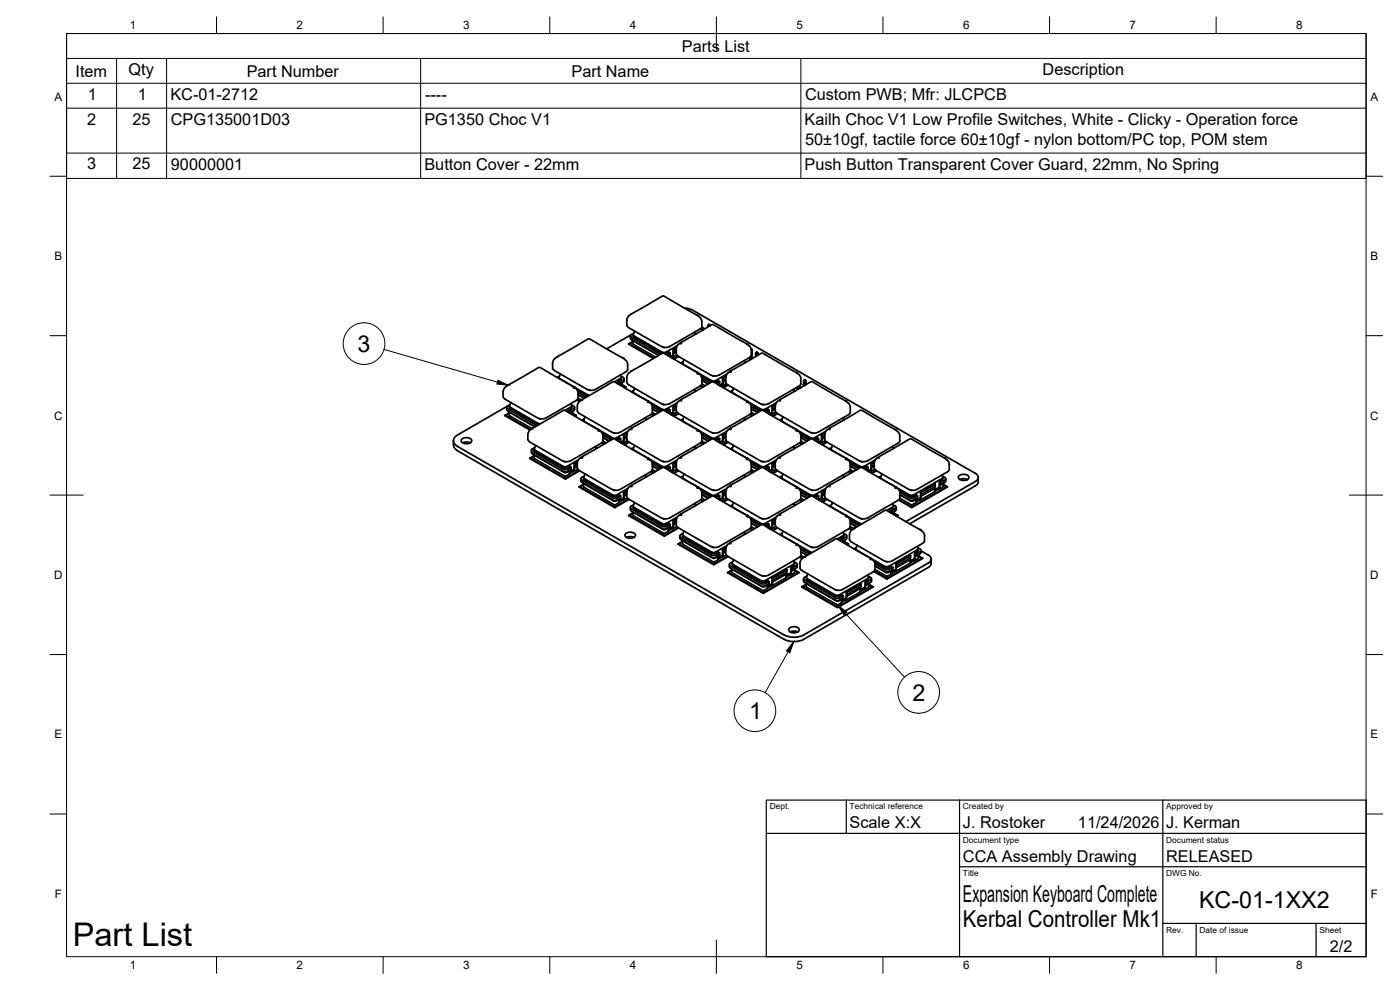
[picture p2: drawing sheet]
<svg xmlns="http://www.w3.org/2000/svg" width="420mm" height="297mm" viewBox="0 0 420 297" stroke-linecap="round" stroke-linejoin="round" font-family="sans-serif">
<defs><g id="words">
<text font-size="9.8" x="21.8" y="283.7">Part List</text>
<g font-size="7">
<text x="107.3" y="105.6">3</text>
<text x="224.9" y="215.8">1</text>
<text x="273.8" y="210.3">2</text>
<text x="289" y="270.6">Expansion Keyboard Complete</text>
<text x="359.9" y="272.3">KC-01-1XX2</text>
<text x="289" y="278.1">Kerbal Controller Mk1</text>
</g>
<g font-size="4.9">
<text x="204.6" y="15.5">Parts List</text>
<text x="22.7" y="23">Item</text>
<text x="38.6" y="22.5">Qty</text>
<text x="74" y="23">Part Number</text>
<text x="171.5" y="23">Part Name</text>
<text x="312.9" y="22.5">Description</text>
<text x="26.3" y="29.9">1</text>
<text x="41.3" y="29.9">1</text>
<text x="51.1" y="30">KC-01-2712</text>
<text x="127.6" y="30">----</text>
<text x="241.6" y="30">Custom PWB; Mfr: JLCPCB</text>
<text x="26.2" y="37.4">2</text>
<text x="39.8" y="37.4">25</text>
<text x="51.2" y="37.5">CPG135001D03</text>
<text x="127.4" y="37.5">PG1350 Choc V1</text>
<text x="241.5" y="37.5">Kailh Choc V1 Low Profile Switches, White - Clicky - Operation force</text>
<text x="241.6" y="43.4">50±10gf, tactile force 60±10gf - nylon bottom/PC top, POM stem</text>
<text x="26.1" y="50.8">3</text>
<text x="39.8" y="50.8">25</text>
<text x="51.3" y="51">90000001</text>
<text x="127.4" y="51">Button Cover - 22mm</text>
<text x="241.5" y="51">Push Button Transparent Cover Guard, 22mm, No Spring</text>
<text x="255" y="248.5">Scale X:X</text>
<text x="289" y="248.5">J. Rostoker</text>
<text x="323.5" y="248.5">11/24/2026</text>
<text x="350" y="248.5">J. Kerman</text>
<text x="289" y="258.6">CCA Assembly Drawing</text>
<text x="350" y="258.6">RELEASED</text>
<text x="399.1" y="285.7">2/2</text>
</g>
<g font-size="3.5">
<text x="39" y="8.8">1</text>
<text x="89" y="8.8">2</text>
<text x="139" y="8.8">3</text>
<text x="189" y="8.8">4</text>
<text x="239" y="8.8">5</text>
<text x="289" y="8.8">6</text>
<text x="339" y="8.8">7</text>
<text x="389" y="8.8">8</text>
<text x="16.3" y="30.2">A</text>
<text x="411.3" y="30.2">A</text>
<text x="16.3" y="78">B</text>
<text x="411.3" y="78">B</text>
<text x="16.2" y="125.9">C</text>
<text x="411.2" y="125.9">C</text>
<text x="16.2" y="173.7">D</text>
<text x="411.2" y="173.7">D</text>
<text x="16.3" y="221.6">E</text>
<text x="411.3" y="221.6">E</text>
<text x="16.4" y="269.4">F</text>
<text x="411.4" y="269.4">F</text>
<text x="39" y="290.8">1</text>
<text x="89" y="290.8">2</text>
<text x="139" y="290.8">3</text>
<text x="189" y="290.8">4</text>
<text x="239" y="290.8">5</text>
<text x="289" y="290.8">6</text>
<text x="339" y="290.8">7</text>
<text x="389" y="290.8">8</text>
</g>
<g font-size="2.5">
<text x="231" y="242.9">Dept.</text>
<text x="255" y="242.9">Technical reference</text>
<text x="289" y="242.9">Created by</text>
<text x="350" y="242.9">Approved by</text>
<text x="289" y="252.8">Document type</text>
<text x="350" y="252.8">Document status</text>
<text x="289" y="262.9">Title</text>
<text x="350" y="262.9">DWG No.</text>
<text x="350" y="279.9">Rev.</text>
<text x="360" y="279.9">Date of issue</text>
<text x="396" y="279.9">Sheet</text>
</g>
</g></defs>
<!-- layer: Visible -->
<g fill="none" stroke="#000" stroke-width=".51">
<path d="M188.8 94.7l-.3 .3a3.1 3.1 0 0 0-.4 2.6l.5 .7 9.9 5.7M189.4 94.2h.1M189.4 94.2l-.6 .5M189.4 94.2l9.7-5.4 9.6 5.5a3.3 3.3 0 0 1 1.9 2.2M189.5 94.2h.1M190.2 100l-.9 .6 .2 .6 8.8 5.1M190.5 99.3l-.4 1 .1 .5 8.8 4.9 .9-.1 3.4-1.9M205.4 92.4l2.6 .7 84.7 48.9a1.27 1.27 0 0 1 .9 1.2 1.27 1.27 0 0 1-.9 1.2M208.4 99.7l.3 .5M208.6 100l.3 .2M209.2 94.6h.1M210.6 96.5v1.5l-.2 .5-9.4 5.5"/>
<path d="M211 98.4h.1M210.9 98.4l-.3 .2M211 98.5v.4l-.4-.3v.6M211.1 98.4l.2 .2M211.3 98.8l-.3 .2M212.8 97.3h.1M212.7 97.4l-.3 .2M212.8 97.4v.4l-.4-.2v.5M212.9 97.4l.2 .2M213.1 97.7l-.3 .2M151 117.5v1.5M151 119l.5 .7"/>
<path d="M151.5 119.7l9.9 5.7M151.7 116.2l-.5 .6-.2 .7M152.3 115.7h.1M152.3 115.7l-.6 .5M152.3 115.7l9.6-5.5 10.9 6.4M152.4 115.6h.1M166.2 107.9l1-.9 9.4-5.3 .5 .1 9.3 5.4a3.3 3.3 0 0 1 2 2.2l-.1 1.7-.4 .5-9.2 5.2-1 .3-1.5-.3-10.1-5.9a2.67 2.67 0 0 1-.2-2.3zM167.2 113.2h.1M167.3 107h.1M167.7 113.3v.3M167.8 113.2l.2 .4 8.5 4.9M167.9 112.8l-.7 .4"/>
<path d="M168.2 112.2l-.4 1M172.1 116h.1M172.8 116.6l.3 .2a3.1 3.1 0 0 1 .4 2.6l1 .6M173.3 117.1l3.1 1.8M173.3 119.9l.8 .5M173.5 117.7l2.5 1.5M173.5 119.4l-.5 .7-9.2 5.3M173.5 118.3l1.9 1.2M173.5 118.4l1.9 1.1M174.7 119.9h.1M176.5 118.5l.4 .1M176.8 117.1h.4"/>
<path d="M185.4 114.4v.7M185.5 115.2l.4 .1M185.9 115.4l.8-.5-.2 .9M185.9 114.7v.6l1.1-.6M186.2 112.5l.2 .9-2 1.2M186.2 113.9l-.8 .5 .5 .3 1.1-.6M186.3 112.9l.7 .3M186.5 113.2l-.3 .7M186.6 115.5l.9 .6-.2 .1M186.6 115.3l1.2 .7M187 107.5h.1M187 113.2l.3 .4-.3 .5"/>
<path d="M187.3 113.7v.6M187.3 114.3l-.3 .4M187.8 116l-.4 .3M189.2 100.8v.8l.3 .3 8.2 4.7M189.4 100.5l-7.3 4.2M189.4 111.4l-.9 .7a3.1 3.1 0 0 0-.4 2.6l.5 .7 9.9 5.7M189.4 111.4h.1M189.4 111.4l9.7-5.5 9.6 5.5a3.3 3.3 0 0 1 1.9 2.3v1.4l1 .6M189.5 117.5h.1M189.5 111.3h.1M189.8 102.1l.3 1.2 6.7 3.9M189.8 102l7.8 4.6"/>
<path d="M189.9 102.5l-1.3 .7 7.5 4.4M189.9 102.7l-1 .5 7.4 4.2M190 100.4l.3 .8 8.4 4.8M190 117.6v.2M190.1 117.4l.1 .5 8.8 5 .9-.1 3.4-2M190.2 117.1l-.7 .4M190.5 116.5l-.5 1M198.5 104l1.5 .2 1-.2M199 104.2l.4 .1M199.6 106.1l1-.5 .5 .3-1 .6M200.6 105.6h.1M201.1 105.9v.7l-.4 .2"/>
<path d="M201.2 107.2l.9-.6-.7 .6M201.8 107v.1M202 106.9v.3M202 106.6h.1M202.1 104.8l-.1 1.8-.9 .5M202.1 106.1l-.1 .5M202.2 104.9v.6M203 106.1l.5 .7M203 106.1a2.73 2.73 0 0 1 1.3-3.3l9.7-5.4 9.6 5.5a3.3 3.3 0 0 1 1.9 2.2l-.1 1.7-.4 .5M203 105.1l-.9 .4v.6l.9-.5M203 104.3l-.9 .5 .9-.4M203.1 106.5l-1.6 .8"/>
<path d="M203.5 106.9l9.8 5.6 1 .3 1.5-.3 9.2-5.2M203.5 106.9l-1.4 .8M203.7 107l-1.4 .8M204.3 109h.1M204.4 102.8h.1M204.4 119.9h.1M204.9 109v.3M205 108.5l-.7 .5M205.3 107.9l-.4 1 .2 .4 8.8 5 .8-.1 3.4-1.9M208.4 116.8l.3 .6M208.6 117.1l.3 .2M208.7 100.2v.1"/>
<path d="M209.2 111.7h.1M210.3 115.7l.6 .4M210.4 112.8l3.1 1.8M210.4 115.6l.7 .4M210.6 113.4l2.5 1.5M210.6 115.1l-.5 .7-9.1 5.3M210.6 114.1l2 1.1M210.6 114.2l1.9 1M213.9 112.8h.1M213.9 112.8h.4M214.4 114.7l1.1-.5 .5 .3-1 .5M215.5 114.2h.1"/>
<path d="M215.6 115.4h.1M216 114.5v.6l-.5 .3M216.1 115.7l.9-.5-.8 .6M216.7 115.5v.2M216.8 115.1l.2 .1M216.9 115.5l-.1 .2M216.9 113.4l-.1 1.7-.9 .5M217 114.6l-.1 .6M217 113.5v.6M217.8 113.7l-.8 .4v.5l.8-.4M217.9 112.8l-1 .6 .9-.4M217.9 115.1l-1.5 .8"/>
<path d="M218.3 115.5l-1.3 .7M218.5 115.5l-1.4 .8M219.2 117.5h.1M219.2 111.3h.1M219.7 117.6v.2M219.8 117.4l.2 .5M219.9 117.1l-.7 .4M219.9 117.9l8.8 5 .9-.1 3.4-2M220.2 116.5l-.5 1M223.3 108.2l.3 .6M223.5 108.6l.3 .2M224.1 103.2h.1"/>
<path d="M225 107.3v.7M225.3 106.9l-.1 .2M225.4 104.6l.3 .3M225.4 106.7l.3 .2M225.5 105l.2-.1v1.5M225.7 107.6v-.7l-.4 .3v.6M225.7 106l.1 .2-.3 .2M227.1 105.6h.1M227.1 105.7l-.3 .2M227.1 105.7v.4l-.3-.2v1.1M227.2 105.7l.3 .2M227.5 106.6v-.7l-.4 .2v.7"/>
<path d="M234.1 119.9h.1M238.2 116.8l.2 .6M238.3 117.1l.3 .2M238.4 117.4h.1M239 111.7h.1M239.4 116.1v.7M239.4 116.3l-.2 .3 .3 .2M239.7 112.3l-10.9-6.4-9.1 5.1a3.4 3.4 0 0 0-1.9 2.2v1.5l.3 .5 10.1 5.9M239.7 112.3l.3 .3a3 3 0 0 1 .3 2.5M239.7 115.9v.8M239.8 115.8l-9.1 5.3-1 .3-1.5-.3M240.1 115.7v.8"/>
<path d="M240.1 116.3l.1 .1M240.3 115.1l-.5 .7M241.2 115.3l-.2 .2 .3 .3M241.5 113.9h.1M241.4 114l-.2 .2M241.5 114v.4l-.3-.2v1.5M241.6 114l.3 .2M241.9 115.4v-1.2l-.4 .2v1.2M241.9 115.3l.1 .1M136.1 132.2a2.52 2.52 0 0 0 1.2 3M137.3 135.2l98 56.6a6.5 6.5 0 0 0 5.9 0l37.4-21.5 .6-.6 .3-.7M138.6 131.8a2.08 2.08 0 0 1 3 .3 1.78 1.78 0 0 1-3 .5z"/>
<path d="M138.9 132.9l.8-.3 1.4 .3M152.1 122.2v.8l.3 .3M152.2 121.9l-14.9 8.6a1.82 1.82 0 0 0-1.2 1.7 1.82 1.82 0 0 0 1.2 1.7l98 56.6a6.5 6.5 0 0 0 5.9 0l37.4-21.6a1.29 1.29 0 0 0 .9-1.2 1.29 1.29 0 0 0-.9-1.2l-2.2-1.2M152.3 122.6l8.9 5.1M152.3 123.3l8.3 4.7M152.4 121.8l-.3 .4 .3 .4M152.7 123.5l.3 1.2 6.6 3.9M152.7 123.5l.1 .1M152.7 123.9l-1.1 .8 7.5 4.3 10.3-5.9 10.9 6.3M152.8 123.6l7.7 4.5M152.8 124.1l-1 .6 7.4 4.2M152.9 121.9v.4"/>
<path d="M152.9 122.3l.2 .3 8.5 4.9M153.1 121.4l-.8 .4M153.3 120.8l-.4 .9 .2 .5 9 5M158.4 130.4v1.5M159.1 129l-.5 .6-.2 .8M159.5 135.1v.6M159.5 135.7l.3 .4M159.8 136.2l9.5 5.4a2.41 2.41 0 0 0 2.1-.7v-.7M159.8 135.5l9.2 5.3M159.8 134.7l-.3 .4 .3 .4M159.8 128.5h.1M160.2 136.8l-1.3 .7 10.7 6.2 4.4-2.4"/>
<path d="M160.2 137l-1 .5 10.5 6 4.1-2.3M160.3 134.7l.3 .7 8.4 4.9M160.5 134.3l-.7 .4M160.7 133.6l-.3 1 .1 .5 8.8 4.9 .9-.1 3.4-1.9M161.4 125.4l1.5 .3 .9-.3M161.9 125.6l.4 .1M169.3 138.5h.4M170.6 123l-.1 .7M170.7 123.8l.4 .1M170.9 139.9h.1M171.3 121.1l.2 .9-1.9 1.1M171.5 121.4l.6 .4"/>
<path d="M171.6 121.8l-.1 .5-.9 .7 .5 .2 1-.6 .3-.4-.2-.4M171.7 124.1l1 .6-.3 .1M171.7 123.6l-.7 .4M171.7 123.9l1.3 .7-.4 .3M171.8 123.5l-.1 .1M171.8 123.5l-.1 .9M172.4 139.1l-.1 1.8-1.3 .7v-.4l-.2 1.1-1.1 .6-9.3-5.3-.3-1.3 9.3 5.5M172.4 122.2v.8l-.2 .3-1.1 .6v-.7M172.5 139.2v.6M173.1 120l.8 .5M173.2 139.4l-.8 .4v.5l.8-.4M173.3 138.5l-.9 .6 .9-.4"/>
<path d="M173.7 137.9l.9-.9 9.5-5.3 10 5.6a2.69 2.69 0 0 1 1.7 2.1v1.4l-.2 .5-9.5 5.5-1 .3-1.5-.3-10.1-5.9a2.67 2.67 0 0 1-.2-2.3zM173.8 124l9.8 5.7M173.8 124l-.3-.2a2.67 2.67 0 0 1-.2-2.4 4.2 4.2 0 0 1 2.1-1.9l8.9-5 9.8 5.7a2.78 2.78 0 0 1 1.7 2v1.5l-.2 .5-9.5 5.5M174.6 126.1h.1M174.7 137h.1M175.2 126.1v.3M175.3 125.7l-.7 .4M175.4 126.5l8.8 5 .8-.1 3.4-2M175.6 125.1l-.4 .9 .2 .5M178.8 133.9l.2 .6M178.9 134.3l.3 .2M179 134.5v.1"/>
<path d="M179.5 128.9h.1M180.3 129.4l.5 .6 .1 .8M180.6 132.9l.7 .4M180.7 129.9l3.1 1.8M180.7 132.8l.7 .4M180.9 130.5l2.5 1.5M180.9 130.8v1.7l-.5 .5-9.1 5.2-1 .3-1.5-.2-9.9-5.7-.5-.8M180.9 132.3l1 .6M180.9 131.2l2 1.1M180.9 131.3l1.9 1.1M183.6 129.7l1.5 .3 1-.3M184.2 129.9l.4 .1"/>
<path d="M184.7 131.9l1.1-.6 .5 .3-1 .6M185.8 131.3l.1 .1M186.3 131.6v.7l-.4 .3M186.4 132.9l.9-.6-.8 .7M187 132.7v.1M187.1 132.3h.2M187.2 132.6l-.1 .3M187.2 130.5l-.1 1.8-.9 .5M187.3 131.8l-.1 .5M187.3 130.6v.6M188.1 130.8l-.8 .4v.6l.8-.5M188.2 129.9l-1 .6 .9-.4"/>
<path d="M188.2 132.2l-1.5 .8M188.6 132.6l9.9 5.7M188.6 132.6l-1.3 .8M188.8 129l-.3 .3a3.1 3.1 0 0 0-.4 2.5l.5 .8M188.8 132.7l-1.4 .8M189.4 128.5h.1M189.4 128.5l-.6 .5M189.4 128.5l9.7-5.4 9.6 5.5a3.3 3.3 0 0 1 1.9 2.2M189.5 134.7h.1M189.5 128.5h.1M190 134.7v.3M190.2 134.3l-.7 .4"/>
<path d="M190.5 133.6l-.4 1 .1 .5 8.8 4.9 .9-.1 3.4-1.9M193.6 125.4l.2 .5M193.8 125.7l.3 .2M193.9 125.9v.1M194.4 137.4h.1M194.4 120.3h.1M195.4 124.3l.7 .4M195.6 121.4l3.1 1.8M195.6 138.5l3.1 1.8M195.6 124.2l.7 .4M195.8 123.7l1 .6M195.8 122l2.5 1.4"/>
<path d="M195.8 139.1l2.5 1.5M195.8 139.9l1.8 1M195.8 122.6l1.9 1.1M195.8 122.7l1.8 1.1M195.8 139.8l1.9 1.1M198.5 121.1l1.5 .3 1-.3M198.5 138.2l1 .3 1.5-.3M199 121.3l.4 .1M199 138.5h.4M199.6 123.3l1-.5 .5 .2-1 .6M200.6 122.8h.1M200.6 139.9h.1"/>
<path d="M200.7 123.9v.1M201.1 123v.7l-.4 .3M201.2 124.3l.9-.5-.7 .6M201.8 124.1v.2M202 124v.3M202 123.7l.1 .1M202.1 121.9l-.1 1.8-.9 .5M202.1 139.1l-.1 1.8-.9 .5M202.1 124.8l1.4-.8 9.8 5.7M202.1 123.2l-.1 .5M202.2 122v.7M202.2 139.2v.6"/>
<path d="M203 122.2l-.9 .4v.6l.9-.5M203 139.4l-.9 .4v.5l.9-.4M203 121.4l-.9 .5 .9-.3M203 138.5l-.9 .6 .9-.4M203.1 123.7l-1.6 .8M203.4 137.9l.9-.9 9.5-5.3 9.8 5.5a3.3 3.3 0 0 1 1.9 2.2l-.1 1.7-.4 .4-9.2 5.3-1 .3-1.5-.3-10.1-5.9a2.67 2.67 0 0 1-.2-2.3zM203.7 124.1l-1.4 .8M204.3 126.1h.1M204.4 137h.1M204.9 126.1v.3M205 125.7l-.7 .4M205.1 126.5l8.8 5 .8-.1 3.4-2"/>
<path d="M205.3 125.1l-.4 .9 .2 .5M208.4 133.9l.3 .6M208.6 134.3l.3 .2M208.7 134.5v.1M209.2 128.9h.1M210.3 132.9l.6 .4M210.4 129.9l3.1 1.8M210.4 132.8l.7 .4M210.6 130.5l2.5 1.5M210.6 130.8v1.5l-.2 .5-9.4 5.5M210.6 131.2l2 1.1M210.6 132.3l1 .6"/>
<path d="M210.6 131.3l1.9 1.1M213.3 129.7l1.5 .3 1-.3M213.9 129.9l.4 .1M214.4 131.9l1.1-.6 .5 .3-1 .6M215.5 131.3l.1 .1M216 131.6v.7l-.4 .3M216.1 132.9l.9-.6-.8 .7M216.7 132.7v.1M216.8 132.3h.2M216.9 132.6l-.1 .3M216.9 130.5l-.1 1.8-.9 .5M217 131.8l-.1 .5"/>
<path d="M217 130.6v.6M217.8 130.8l-.8 .4v.6l.8-.5M217.9 129.9l-1 .6 .9-.4M217.9 132.2l-1.5 .8M218.3 132.6l9.9 5.7M218.3 132.6l-1.3 .8M218.5 129l10.3-5.9 10.9 6.3M218.5 129l-.3 .3a3.1 3.1 0 0 0-.4 2.5l.5 .8M218.5 132.7l-1.4 .8M219.2 134.7h.1M219.2 128.5h.1M219.7 134.7v.3"/>
<path d="M219.9 134.3l-.7 .4M219.9 135.1l8.8 4.9 .9-.1 3.4-1.9M220.2 133.6l-.4 1 .2 .4M223.3 125.4l.3 .5M223.5 125.7l.3 .2M223.6 125.9v.1M224.1 120.3h.1M224.1 137.4h.1M225.1 124.3l.7 .4M225.3 121.4l3.1 1.8M225.3 138.5l3.1 1.8M225.3 124.2l.7 .4"/>
<path d="M225.5 122l2.5 1.4M225.5 139.1l2.5 1.5M225.5 123.7a2.73 2.73 0 0 0-1.3-3.3l-10.2-5.9-9.1 5.1a3.3 3.3 0 0 0-1.9 2.2v1.7l.5 .5M225.5 123.7l-.5 .7-9.2 5.3M225.5 122.6l1.9 1.1M225.5 123.7l1 .6M225.5 122.7l1.8 1.1M225.5 139.8l1.9 1.1M225.5 139.9l1.8 1M228.7 121.3l.4 .1M228.7 138.5h.1M228.8 138.5h.3"/>
<path d="M229.3 123.3l1-.5 .5 .2-1 .6M230.3 122.8h.1M230.3 139.9h.1M230.4 123.9v.1M230.8 123v.7l-.4 .3M230.9 124.3l.9-.5-.7 .6M231.5 124.1v.2M231.7 123.7l.1 .1M231.7 124l-.1 .3M231.8 121.9l-.1 1.8-.9 .5M231.8 139.1l-.1 1.8-.9 .5M231.8 124.8l1.4-.8 9.8 5.7"/>
<path d="M231.8 123.2v.5M231.9 122v.7M231.9 139.2v.6M232.7 122.2l-.9 .4v.6l.9-.5M232.7 139.4l-.9 .4v.5l.9-.4M232.7 121.4l-.9 .5 .9-.3M232.7 138.5l-.9 .6 .9-.4M232.8 123.7l-1.6 .8M233.2 124l-.3-.2a2.67 2.67 0 0 1-.2-2.4 5.9 5.9 0 0 1 3.2-2.5l7.8-4.4 9.6 5.5a3.3 3.3 0 0 1 1.9 2.2v1.5l-.2 .5-9.5 5.5M233.4 124.1l-1.4 .8M234 126.1h.1M234.1 137h.1"/>
<path d="M234.6 126.1v.3M234.7 125.7l-.7 .4M234.8 126.5l8.8 5 .8-.1 3.4-2M235 125.1l-.4 .9 .2 .5M238.2 133.9l.2 .6M238.3 134.3l.3 .2M238.4 134.5v.1M239 128.9h.1M239.7 129.4l.5 .6 .1 .8M239.8 133l-9.1 5.2-1 .3-1.5-.3M240 132.9l.6 .4M240.1 129.9l3.1 1.8"/>
<path d="M240.1 132.8l.7 .4M240.3 130.5l2.5 1.5M240.3 130.8v1.5l-.5 .7M240.3 131.2l2 1.1M240.3 132.3l1 .6M240.3 131.3l1.9 1.1M243.1 129.7l1.5 .3 .9-.3M243.6 129.9h.1M243.7 129.9l.3 .1M244.2 131.9l1-.6 .5 .3-1 .6M245.2 131.3l.1 .1M245.7 131.6v.7l-.4 .3"/>
<path d="M245.8 132.9l.9-.6-.8 .7M246.4 132.7v.1M246.5 132.3h.2M246.5 132.6v.3M246.6 130.5l-.1 1.8-.9 .5M246.7 131.8l-.1 .5M246.8 130.6v.6M247.5 130.8l-.8 .4v.6l.8-.5M247.6 129.9l-1 .6 .9-.4M247.6 132.2l-1.5 .8M248.1 132.6l-1.4 .8M248.2 129l-.3 .3a3.1 3.1 0 0 0-.4 2.5l.5 .8"/>
<path d="M248.2 132.7l-1.4 .8M248.9 134.7h.1M248.9 128.5h.1M249.4 134.7v.3M249.5 134.6l.2 .4M249.6 134.3l-.7 .4M249.6 135.1l8.5 4.8M249.9 133.6l-.5 1M253 125.4l.3 .5M253.2 125.7l.3 .2M253.3 125.9v.1M253.8 120.3h.1"/>
<path d="M253.8 137.4h.1M255 138.5l3.1 1.8M255.2 139.1l2.5 1.5M255.2 139.8l1.9 1.1M255.2 139.9l1.8 1M258.4 138.5h.1M258.5 138.5h.3M260.1 139.9h.1M261.5 139.1l-.1 1.8-.9 .5M261.6 139.2v.6M262.4 139.4l-.9 .4v.5l.9-.4M262.4 138.5l-.9 .6 .9-.4"/>
<path d="M262.7 138l-3.4 1.9h-1.2M262.8 137.9l.9-.8 9.5-5.4 9.8 5.5a3.3 3.3 0 0 1 1.9 2.2l-.1 1.7-.4 .4-9.2 5.3-.9 .3-1.6-.3-10.1-5.9a2.67 2.67 0 0 1-.2-2.3zM263.8 137h.1M267.9 133.9l.2 .6M268 134.3l.3 .2M268.1 134.5v.1M268.7 128.9h.1M268.7 128.9l-10.4-5.8-10.1 5.9M268.7 128.9l1 .8 .3 1.1M270 130.8v1.5l-.5 .7-9.1 5.3-1 .2-1.5-.3-9.9-5.6M283.5 137.4h.1M169 140.8l.7 .2 .7-.2"/>
<path d="M169.1 140.3h1.1M169.4 141.8h.6M170.2 140.3l.7-.4 .5 .3-1 .6M170.9 141.8v.1M171 141.1l-1.1 .7M171 141.6l.2 .1M171.2 141.8l1.2-.9-1.5 1M172.1 141.3v.1M172.3 141.2v.3M172.3 140.9h.1M172.4 140.3l-.1 .6M173.4 140.8l-2.5 1.4"/>
<path d="M174.3 143.7l.1 .7 .2 .3 9.6 5.4a2.41 2.41 0 0 0 2.1-.7v-.6M174.9 144.9l.3 1.2M174.9 144.9l9.4 5.4 .5 .1 1.1-.7M175 145.3l-1.2 .8 10.6 6.2 4.4-2.5M175 145.5l-.9 .6 10.4 6 4.1-2.4M175.2 146.1v.1M175.2 146.2l9.3 5.3 1.2-.6 .2-1.2v.4l1.2-.7 .1-1.7M175.3 142.8l-.9 .6 .2 .7 9.6 5.4a2.41 2.41 0 0 0 2.1-.7l-.5-.3-1 .5-.9-.1-8.5-4.9-.2-.7M175.6 142.2l-.4 1 .2 .4 8.8 5 .8-.1 3.4-2M184.2 147.1h.1M184.2 147.1h.4M185.8 150.4h.1"/>
<path d="M185.8 148.5h.1M185.9 150.1l.1 .1M186 150.4l1.3-.9-1.5 .9M187 149.8v.2M187.1 149.4l.2 .1M187.2 149.7l-.1 .3M187.3 148.9l-.1 .5M187.3 147.7v.7M188.1 148l-.8 .3v.6l.8-.5M188.2 147.1l-1 .6 .9-.4M188.2 149.4l-2.5 1.3M189.2 152.9l.3 .4 9.5 5.4a2.46 2.46 0 0 0 2.1-.7v-.7"/>
<path d="M189.2 152.2v.7M189.4 145.7l-.9 .7a3.1 3.1 0 0 0-.4 2.6l.5 .7 9.9 5.7M189.4 145.7h.1M189.4 145.7l9.7-5.5 9.6 5.5a3.3 3.3 0 0 1 1.9 2.3v1.4l1 .6M189.5 145.6h.1M189.8 153.5l.2 1.2M189.8 153.4l9.3 5.5h.5l1.1-.7M189.9 153.9l-1.3 .8 10.9 6.1M189.9 154.1l-1 .6 10.5 6 4.1-2.4 9.8 5.7M190 151.9v.4M190 154.7h.1M190.1 151.7l.2 .5"/>
<path d="M190.1 154.7l9.3 5.4 1.1-.7 .2-1.1v.4l1.3-.7 .1-1.8M190.2 151.4l-.9 .6 .2 .6 9.5 5.5a2.46 2.46 0 0 0 2.1-.8l-.5-.3-1 .6-.8-.1-8.6-4.9-.2-.3M190.2 152.2l8.8 5 .9-.1 3.4-2M190.5 150.8l-.5 1M193.6 142.5l.3 .6M193.8 142.9l.3 .1M195.4 141.5l.7 .3M195.6 141.3l.7 .4M195.8 140.9l1 .6M198.5 155.4l1.5 .3 1-.3M199 155.6l.4 .1M199.9 140.3l.7-.4 .5 .3-1 .6"/>
<path d="M199.9 140.3l-.3 .1M200.6 159h.1M200.6 157l.1 .1M200.7 158.7l.2 .1M200.9 159l1.2-.9-1.5 .9M201.1 140.2v.7l-.4 .2M201.2 141.4l.9-.5-.7 .6M201.8 141.3v.1M201.8 158.4v.1M202 141.2v.3M202 140.9h.1M202 158.3v.3"/>
<path d="M202 158l.1 .1M202.1 140.3l-.1 .6M202.1 157.5l-.1 .5M202.2 156.3v.7M203 156.5l-.9 .4v.6l.9-.5M203 155.7l-.9 .5 .9-.3M203.1 140.8l-1.6 .8M203.1 158l-2.5 1.3M203.5 141.2l-1.4 .8M203.7 141.3l-1.4 .8M203.7 158.4l-4.2 2.4M204.3 143.2h.1"/>
<path d="M204.4 154.2h.1M204.9 143.3v.3M205 160l-.9 .6 .2 .6 9.6 5.4a2.41 2.41 0 0 0 2.1-.7l-.5-.3-1 .6-.9-.1-8.5-4.9-.2-.4M205 142.8l-.7 .4M205.3 142.2l-.4 1 .2 .4 8.8 5 .8-.1 3.4-2M205.3 159.3l-.4 1 .2 .4M208.4 151.1l.3 .6M208.6 151.4l.3 .2M209.2 146h.1M210.3 150l.6 .4M210.4 147.1l3.1 1.8M210.4 149.9l.7 .4"/>
<path d="M210.6 147.7l2.5 1.4M210.6 149.4l-.5 .7-9.1 5.3M210.6 148.4l2 1.1M210.6 148.4l1.9 1.1M213.9 147.1h.4M214.4 149l1.1-.5 .5 .3-1 .5M215.5 148.5h.1M215.6 149.7h.1M216 148.8v.6l-.5 .3M216.1 150l.9-.5-.8 .6M216.7 149.8v.2M216.8 149.4l.2 .1"/>
<path d="M216.9 149.7l-.1 .3M216.9 147.7l-.1 1.7-.9 .5M217 148.9l-.1 .5M217 147.7v.7M217.8 148l-.8 .3v.6l.8-.5M217.9 147.1l-1 .6 .9-.4M217.9 149.4l-1.5 .8M218.3 149.7l-1.3 .8M218.5 149.8l-1.4 .8M219.2 151.8h.1M219.2 145.6h.1M219.7 151.9v.2"/>
<path d="M219.8 151.7l.2 .5M219.9 151.4l-.7 .4M219.9 152.2l8.8 5 .9-.1 3.4-2M220.2 150.8l-.5 1M223.3 142.5l.3 .6M223.3 159.7l.3 .5M223.5 142.9l.3 .1M224.1 154.6h.1M225.1 141.5l.7 .3M225.1 158.6l.7 .4M225.3 155.6l3.1 1.9M225.3 141.3l.7 .4"/>
<path d="M225.3 158.5l.7 .4M225.5 156.3l2.5 1.4M225.5 158a2.73 2.73 0 0 0-1.3-3.3l-10.2-5.9-9.1 5.1a3.3 3.3 0 0 0-1.9 2.2v1.7l.5 .5M225.5 158l-.5 .7-9.2 5.3M225.5 140.9l1 .6M225.5 158l1 .6M225.5 156.9l1.9 1.1M225.5 157l1.8 1.1M228.7 155.6l.4 .1M229.3 157.6l1-.6 .5 .3-1 .6M229.6 140.3l.7-.4 .5 .3-1 .6M229.6 140.3l-.3 .1"/>
<path d="M230.3 157l.1 .1M230.4 158.2v.1M230.8 140.2v.7l-.4 .2M230.8 157.3v.7l-.4 .2M230.9 141.4l.9-.5-.7 .6M230.9 158.6l.9-.5-.7 .6M231.5 141.3v.1M231.5 158.4v.1M231.7 140.9h.1M231.7 158l.1 .1M231.7 141.2l-.1 .3M231.7 158.3l-.1 .3"/>
<path d="M231.8 156.2l-.1 1.8-.9 .5M231.8 159.1l1.4-.8 9.8 5.7M231.8 140.3v.6M231.8 157.5v.5M231.9 156.3v.7M232.7 156.5l-.9 .4v.6l.9-.5M232.7 155.7l-.9 .5 .9-.3M232.8 140.8l-1.6 .8M232.8 158l-1.6 .8M233.2 141.2l-1.4 .8M233.4 141.3l-1.4 .8M233.4 158.4l-1.4 .8"/>
<path d="M234 143.2h.1M234.1 154.2h.1M234.6 143.3v.3M234.7 142.8l-.7 .4M234.7 160l-.7 .4M235 142.2l-.4 1 .2 .4 8.8 5 .8-.1 3.4-2M235 159.3l-.4 1 .2 .4M238.2 151.1l.2 .6M238.3 151.4l.3 .2M238.4 151.7h.1M239 146h.1M239.7 146.6l-10.9-6.4-9.1 5.1a3.4 3.4 0 0 0-1.9 2.2v1.5l.3 .5 10.1 5.9"/>
<path d="M239.7 146.6l.3 .3a3 3 0 0 1 .3 2.5l1 .6M239.8 150.1l-9.1 5.3-1 .3-1.5-.3M240 150l.6 .4M240.1 147.1l3.1 1.8M240.1 149.9l.7 .4M240.3 147.7l2.5 1.4M240.3 148.4l2 1.1M240.3 148.4l1.9 1.1M240.3 149.4l-.5 .7M243.1 146.8l.9 .3 1.5-.3 9.5-5.5a2.62 2.62 0 0 0 .1-2.3 6.4 6.4 0 0 0-3.2-2.6l-8.4-4.7-9 5.1a3.3 3.3 0 0 0-1.8 2.2v1.4l.2 .5 10.1 5.9M243.6 147.1h.1M243.7 147.1h.3"/>
<path d="M244.2 149l1-.5 .5 .3-1 .5M245.2 148.5h.1M245.3 149.7h.1M245.7 148.8v.6l-.5 .3M245.8 150l.9-.5-.8 .6M246.4 149.8v.2M246.5 149.4l.2 .1M246.5 149.7v.3M246.6 147.7l-.1 1.7-.9 .5M246.7 148.9l-.1 .5M246.8 147.7v.7M247.5 148l-.8 .3v.6l.8-.5"/>
<path d="M247.6 147.1l-1 .6 .9-.4M247.6 149.4l-1.5 .8M248.1 149.7l-1.4 .8M248.2 149.8l-1.4 .8M248.9 151.8h.1M248.9 145.6h.1M249.4 151.9v.2M249.5 151.7l.2 .5M249.6 151.4l-.7 .4M249.6 152.2l8.5 4.9M249.9 150.8l-.5 1M253 142.5l.3 .6"/>
<path d="M253 159.7l.3 .7-.3 .3M253.2 142.9l.3 .1M253.8 154.6h.1M254.8 141.5l.7 .3M254.8 158.6l.8 .5M255 155.6l3.1 1.9M255 141.3l.7 .4M255 158.5l.7 .4M255.2 156.3l2.5 1.4M255.2 158a2.73 2.73 0 0 0-1.3-3.3l-10.2-5.9-9.2 5.1a3.3 3.3 0 0 0-1.8 2.2v1.7l.5 .5M255.2 158l-.5 .7-9.2 5.3M255.2 156.9l1.9 1.1"/>
<path d="M255.2 140.9l1 .6M255.2 158l1 .6M255.2 157l1.8 1.1M256.3 158.5h.1M258.1 157.1l.5 .1M258.4 155.6l.4 .1M259.3 140.3l.8-.4 .4 .3-1 .6M259.3 140.3l-.3 .1M260.1 141.1h.1M260.5 140.2v.7l-.4 .2M260.6 141.4l.9-.5-.7 .6M261.2 141.3v.1"/>
<path d="M261.4 140.9h.1M261.4 141.2l-.1 .3M261.5 140.3v.6M262.5 140.8l-1.6 .8M262.9 141.2l-1.4 .8M263.1 141.3l-1.4 .8M263.7 143.2h.1M264.3 143.3v.3M264.3 143.2l.2 .4M264.4 142.8l-.7 .4M264.5 143.6l8.5 4.9M264.7 142.2l-.4 1"/>
<path d="M267.1 153l-.1 .7M267.2 153.8l.4 .1M267.9 151.1l.2 .6M267.9 152.1l-1.8 1M268 151.4l1 .8-1.4 1.1-.5-.3 .8-.5M268.1 151.7l-.2 .4M268.1 152.2l-.2 .3M268.1 151.8v.4M268.2 154.1l1 .6-.3 .1M268.3 153.9l1.2 .8-.4 .2M268.4 153.4l-.8 .6M268.4 153.5l-.2 .9"/>
<path d="M268.7 146h.1M269 152.2v.7M269 152.9l-1.4 1v-.6M269.8 147.1l3.2 1.8M270 147.7l2.9 1.7 .7 .1 .7-.1M270 148.4l3.5 2 1.5-.7M270 148.4l3.3 1.7 1-.1M270 149.4l-.5 .7-9.1 5.3-1 .3-1.5-.3-10.1-5.9a2.67 2.67 0 0 1-.2-2.4 4.2 4.2 0 0 1 2.1-1.9l8.8-5 9.9 5.7a2.78 2.78 0 0 1 1.6 2.1v1.4l3.7 2.1M273 148.9h1.1M273 148.5h1.1M273.3 147.1h.1M273.4 147.1h.3"/>
<path d="M274.1 148.9l.8-.4 .5 .3-1.1 .6M274.9 150.4h.1M274.9 148.5h.1M275 150.1l.1 .1M275.1 150.4l1.3-.9-1.5 .9M275.4 148.8v.6l-1.1 .6M276.1 158.9h.1M276.1 149.8v.2M276.1 158.9l1 .8a3.1 3.1 0 0 1 .4 2.6l-.6 .7-9.1 5.3-1 .2-1.5-.2-10.1-5.9a2.67 2.67 0 0 1-.2-2.4l.6-1M276.1 158.9l-10.2-5.8-10.3 5.9M276.2 149.7v.3M276.3 147.7l4.4-2.4z"/>
<path d="M276.3 147.7l-.1 1.7-1.2 .7v-.4l-.2 1.2-1.1 .6M276.4 148.9v.6M276.5 147.7v.7M280.5 147.1v.1M280.5 145.2l.1 .1M280.6 146.9l.2 .1M280.7 145.3v.7l-4.3 2.3v.6l4.2-2.4-.2 1.1-5.6 3.1M280.8 147.1l1.2-.9-1.5 1M281.7 146.6v.1M281.9 146.1l.1 .1M281.9 146.5v.3M282 144.4l-.1 1.7-1.3 .8v-.9"/>
<path d="M282 145.7v.5M282.5 145.3l-.5-.2v.6l1.2-.8-.2 1.2M282.5 144.7v.6M282.7 142.5l.3 .7-.3 .3-8.6 5M282.9 142.9l.9 .8-1.3 1-.5-.3 .9-.6 .1-.6M282.9 146.2l-2.4 1.3M283 146.1l-.1 .1M283.1 145.5l1 .6-10.5 6-3.8-2.2M283.1 145.3l1.2 .7M283.8 143.7l-.1 .9-1.2 .7M284.3 146.1l-10.6 6.2-4-2.3M284.3 146v.1"/>
<path d="M287.8 142.8a2.08 2.08 0 0 1 3 .3 1.78 1.78 0 0 1-3 .5zM288.1 143.9l1.3-.3 .9 .3M292.7 144.5l-20.9 12M292.7 145.8l-19.7 11.4M293.6 143.2l-.1 1.7-.8 .9M187.7 160.2a2.08 2.08 0 0 1 3 .2 1.78 1.78 0 0 1-3 .6zM188 161.2l.9-.2 1.4 .2M204 160.8l.1 .8 .2 .3 9.6 5.4a2.36 2.36 0 0 0 2.1-.8v-.6M204.6 162.1l.3 1.2 9.3 5.3 1.2-.6 .2-1.1v.4l1.2-.8 .1-1.7M204.6 162l.2 .2M204.7 162.5l-1.2 .7 10.8 6.2M204.7 162.2l9.2 5.3"/>
<path d="M204.8 162.7l-1 .5 10.4 6.1 4.1-2.4M204.9 160.4v.4M205.1 160.8l8.8 5 .8-.1 3.4-2M213.3 164l1.5 .2 1-.2M213.9 164.2l.4 .1M215.5 165.6l.1 .1M215.6 166.8l-1.1 .7h-.5M215.6 167.3l.1 .1M215.7 167.5l1.3-.9-1.5 1M216.7 167v.1M216.8 166.5l.2 .1M216.9 166.9l-.1 .3"/>
<path d="M217 166.1l-.1 .5M217 164.9v.6M217.8 165.1l-.8 .4v.6l.8-.5M217.9 164.2l-1 .6 .9-.4M217.9 166.5l-2.5 1.4M218.3 166.9l9.9 5.7M218.4 171.9l10.7 6.1 10.7-6.1M218.5 163.3l10.3-5.9 10.9 6.3M218.5 163.3l-.3 .3a3.1 3.1 0 0 0-.4 2.5l.5 .7M218.5 167l-4.2 2.4M218.9 169.4v.8l.3 .2M219.2 170.4l9.5 5.5a2.41 2.41 0 0 0 2.1-.8v-.6"/>
<path d="M219.2 162.8h.1M219.5 170.6l.3 1.3 9.4 5.3M219.5 170.6l9.3 5.5M219.6 171.1l-1.2 .7M219.6 171.2l-.9 .6 10.4 6 10.4-6-1-.6M219.7 169v.4M219.7 169.4l.3 .3M219.9 168.6l-.9 .6 .2 .6 9.2 5.3M219.9 169.7l8.5 4.9M220.2 167.9l-.4 1 .2 .4M223.5 160l.3 .2M223.6 160.2v.1"/>
<path d="M228.4 175.1l.7 .1 .7-.1M228.5 174.6h1.1M228.7 172.8h.1M228.8 172.8h.3M228.8 176h.6M229.6 174.6l.7-.4 .5 .3-1 .6M230.3 176.1v.1M230.3 174.2h.1M230.4 175.4l-1 .7M230.4 175.9h.1M230.5 176.1l1.3-.9-1.5 1M231.5 175.5v.2"/>
<path d="M231.7 175.1l.1 .1M231.7 175.5l-.1 .3M231.8 173.4l4.3-2.4zM231.8 173.4l-.1 1.7-1.3 .8v-.4l-.2 1.1-1 .6M231.8 174.6v.6M231.9 173.4v.7M234 160.4h.1M234.6 160.4v.3M234.8 160.8l9 5M236.1 170.9h-.1M236.1 170.9v.1M236.1 172.6l.1 .1"/>
<path d="M236.1 171v.7l-4.3 2.4v.5l4.3-2.4-.2 1.1-5.6 3.2M236.2 172.8l1.3-.9-1.5 1M237.2 172.3v.1M237.3 171.9h.2M237.4 172.2l-.1 .3M237.4 170.1l-.1 1.8-1.2 .7v-.9M237.5 171.4l-.1 .5M237.9 170.4v.7M238.2 168.2l.2 .6M238.3 168.6l1 .8-1.4 1-.5-.3 1-.6v-.6M238.4 168.8l-.2 .4-8.6 5-.6 .2-.5-.2-8.6-4.9M238.5 170.8l-1 .6v-.6l.4 .3"/>
<path d="M238.6 170.7l-.2 1.1-2.5 1.4M238.6 171.1l1.2 .7M239 163.2h.1M239 170.4l-1.1 .7M239.3 169.4v.8l-.3 .2M239.7 163.7l.5 .6 .1 .8M239.8 167.3l-9.1 5.2-1 .3-1.5-.3M240 167.2l.7 .4M240.1 164.2l3.2 1.9M240.1 167.1l.8 .4M240.3 164.8l2.5 1.5M240.3 165.1v1.4l-.5 .7"/>
<path d="M240.3 165.5l2 1.1M240.3 166.6l1 .6M240.3 165.6l1.9 1.1M240.6 176.1l10.9 6.2M240.7 176v.1M240.8 167.6l-.3 .3a3.1 3.1 0 0 0-.4 2.5l.5 .7 9.9 5.7 .9 .3 1.5-.3 9.2-5.2M241.2 173.7v.8l.2 .2 9.3 5.3 .7 .2 .7-.2M241.5 167h.1M241.9 175.4l-1.3 .7M241.9 175.5l-1 .6 10.5 6 10.4-6-1-.6M242 173.3l.2 .7 8.5 4.9M242.1 172.8l-.9 .6 .2 .7 9.2 5.3 .8 .1 .7-.1"/>
<path d="M242.4 172.2l-.4 1 .2 .4 8.5 4.9 .6 .1 .5-.1 8.7-5 .2-.2-.3-.8M243.1 164l1.5 .2 .9-.2M243.6 164.2h.1M243.7 164.2l.3 .1M250.7 178.9h1.1M251 177.1h.1M251.1 177.1h.3M251.8 178.9l.8-.4 .5 .3-1 .6M252.3 161.5l-.1 .8M252.3 162.4l.5 .1M252.6 178.5h.1M252.7 179.7l-1.1 .6h-.5"/>
<path d="M253 160.7l-1.8 1M253.1 178.8v.6l-1 .6M253.2 160l.9 .8-.3 .4-1 .6-.5-.3 .9-.6 .1-.6M253.4 162.7l1 .5-.3 .2M253.4 162.2l-.7 .4M253.4 162.5l1.3 .7-.4 .3M253.5 162l-.1 .2M253.5 162.1l-.2 .8M253.8 179.8v.2M254 179.4l.1 .1M254 179.7l-.1 .4M254 177.7v1.7l-1.3 .8v-.5l-.2 1.2-1.1 .6-9.4-5.3-.2-1.3 9.3 5.4"/>
<path d="M254 177.7l4.4-2.4zM254.1 160.8v.8l-.3 .2-1 .7v-.7M254.1 178.9l-.1 .6M254.2 177.7v.7M256.3 164.7h.1M256.8 164.7v.3M256.9 164.6l.2 .4M257 164.3l-.7 .4M257.1 165l8.5 5M257.3 163.6l-.4 1M258.2 177.2h.1M258.3 175.2h.1"/>
<path d="M258.3 176.9l.2 .1M258.4 175.3v.6l-4.3 2.5v.5l4.2-2.4-.1 1.1-5.7 3.1M258.5 177.1l1.3-.9-1.5 1M259.5 176.6v.1M259.6 176.5v.3M259.6 176.2h.2M259.7 174.4l-.1 1.8-1.3 .7v-.9M259.8 175.7l-.1 .5M260.2 175.3l-.4-.2v.6l1.1-.8-.2 1.2-2.5 1.4M260.2 174.7v.6M260.6 172.9l1 .7-1.4 1.1-.5-.3 .8-.4M260.7 173.2l-.2 .7"/>
<path d="M260.8 175.4l1.3 .7-10.7 6.2M261.2 167.5h.1M261.3 167.5l-10.3-5.8-10.3 5.9M261.3 167.5l.9 .8 .4 1.1M261.5 173.7l-.1 .9-1.2 .7M262.4 168.5l3.2 1.9M262.6 169.1l2.9 1.7 .7 .2 .7-.2M262.6 169.4v1.7l-.5 .4M262.6 169.9l3.5 1.9 1.4-.7M262.6 169.8l2.9 1.7 .7 .1 .7-.1M262.6 170.9l3.5 2M265.6 170.3h1.1"/>
<path d="M265.9 168.5h.4M266.1 172.9h.2M266.7 170.4l.8-.5 .5 .3-1.1 .6M267.5 169.9v.1M267.5 171.6l.2 .1M267.7 171.8l1.3-.9-1.6 .9M268 170.2v.6l-1.1 .7M268.7 171.2v.2M268.8 170.8l.2 .1M268.8 171.2v.3M268.9 169.1l4.4-2.4zM268.9 169.1l-.1 1.7-1.3 .8v-.4l-.1 1.1-1.1 .6"/>
<path d="M269 170.4l-.1 .5M269 169.2v.6M273.1 168.6h.1M273.1 166.6l.1 .1M273.2 168.3l.1 .1M273.3 166.7v.7l-4.3 2.4v.6l4.2-2.5-.2 1.1-5.6 3.2M273.3 168.6l1.3-.9-1.5 .9M274.3 168v.2M274.5 167.6l.1 .1M274.5 167.9l-.1 .3M274.5 165.8v1.8l-1.3 .7v-.9M274.6 167.1l-.1 .5"/>
<path d="M275 166.8l-.4-.3v.6l1.2-.8-.2 1.3-2.6 1.3M275 166.1v.7M275.3 163.9l.2 .6M275.3 165l-8.6 4.9h-1.1M275.4 164.3l1 .8-1.4 1-.5-.3 .8-.4M275.5 164.5l-.2 .5M275.5 164.6l-.2 .8M275.7 167l.9 .5-10.4 6-3.8-2.2M275.7 166.8l1.2 .7-10.6 6.2-4.1-2.2M276.4 165.1l-.1 .9-1.3 .8M279.4 167.7v1.3M236.9 188.5a2.08 2.08 0 0 1 3 .3 1.78 1.78 0 0 1-3 .6z"/>
<path d="M237.2 189.6l1.3-.2 .9 .2M252.7 180.2h.1M252.8 180.4l1.3-.9-1.5 .9"/>
</g>
<g fill="#000">
<circle cx="209.3" cy="94.6" r=".25"/>
<circle cx="167.2" cy="107.1" r=".25"/>
<circle cx="172" cy="116.4" r=".25"/>
<circle cx="172.2" cy="116.1" r=".25"/>
<circle cx="172.2" cy="116.4" r=".25"/>
<circle cx="174.6" cy="119.9" r=".25"/>
<circle cx="187" cy="107.5" r=".25"/>
<circle cx="204.2" cy="103.1" r=".25"/>
<circle cx="204.3" cy="102.8" r=".25"/>
<circle cx="204.3" cy="119.9" r=".25"/>
<circle cx="209.2" cy="112.1" r=".25"/>
<circle cx="209.3" cy="111.8" r=".25"/>
<circle cx="209.3" cy="112.2" r=".25"/>
<circle cx="219.1" cy="111.7" r=".25"/>
<circle cx="219.1" cy="111.4" r=".25"/>
<circle cx="224.2" cy="103.2" r=".25"/>
<circle cx="234" cy="119.9" r=".25"/>
<circle cx="239" cy="111.8" r=".25"/>
<circle cx="159.7" cy="128.6" r=".25"/>
<circle cx="159.7" cy="128.5" r=".25"/>
<circle cx="174.5" cy="120" r=".25"/>
<circle cx="174.5" cy="137.4" r=".25"/>
<circle cx="174.6" cy="137.1" r=".25"/>
<circle cx="179.5" cy="129.2" r=".25"/>
<circle cx="179.6" cy="129.3" r=".25"/>
<circle cx="179.6" cy="128.9" r=".25"/>
<circle cx="189.4" cy="128.8" r=".25"/>
<circle cx="194.3" cy="137.8" r=".25"/>
<circle cx="194.3" cy="120.7" r=".25"/>
<circle cx="194.5" cy="137.5" r=".25"/>
<circle cx="194.5" cy="120.4" r=".25"/>
<circle cx="194.5" cy="120.7" r=".25"/>
<circle cx="194.5" cy="137.9" r=".25"/>
<circle cx="204.2" cy="137.4" r=".25"/>
<circle cx="204.2" cy="120.3" r=".25"/>
<circle cx="204.3" cy="137.1" r=".25"/>
<circle cx="209.2" cy="129.2" r=".25"/>
<circle cx="209.3" cy="128.9" r=".25"/>
<circle cx="209.3" cy="129.3" r=".25"/>
<circle cx="219.1" cy="128.8" r=".25"/>
<circle cx="219.1" cy="128.5" r=".25"/>
<circle cx="224" cy="120.7" r=".25"/>
<circle cx="224" cy="137.8" r=".25"/>
<circle cx="224.2" cy="120.7" r=".25"/>
<circle cx="224.2" cy="137.9" r=".25"/>
<circle cx="224.2" cy="137.5" r=".25"/>
<circle cx="224.2" cy="120.4" r=".25"/>
<circle cx="233.9" cy="120.3" r=".25"/>
<circle cx="233.9" cy="137.4" r=".25"/>
<circle cx="234" cy="137.1" r=".25"/>
<circle cx="238.9" cy="129.2" r=".25"/>
<circle cx="239" cy="128.9" r=".25"/>
<circle cx="239" cy="129.3" r=".25"/>
<circle cx="248.8" cy="128.8" r=".25"/>
<circle cx="248.8" cy="128.5" r=".25"/>
<circle cx="253.7" cy="137.8" r=".25"/>
<circle cx="253.9" cy="137.9" r=".25"/>
<circle cx="253.9" cy="120.4" r=".25"/>
<circle cx="253.9" cy="137.5" r=".25"/>
<circle cx="263.6" cy="137.4" r=".25"/>
<circle cx="263.7" cy="137.1" r=".25"/>
<circle cx="268.7" cy="128.9" r=".25"/>
<circle cx="283.6" cy="137.5" r=".25"/>
<circle cx="189.4" cy="146" r=".25"/>
<circle cx="204.2" cy="154.6" r=".25"/>
<circle cx="204.3" cy="154.2" r=".25"/>
<circle cx="209.2" cy="146.4" r=".25"/>
<circle cx="209.3" cy="146.1" r=".25"/>
<circle cx="209.3" cy="146.5" r=".25"/>
<circle cx="219.1" cy="146" r=".25"/>
<circle cx="219.1" cy="145.7" r=".25"/>
<circle cx="224" cy="154.9" r=".25"/>
<circle cx="224.2" cy="155" r=".25"/>
<circle cx="224.2" cy="154.7" r=".25"/>
<circle cx="233.9" cy="154.6" r=".25"/>
<circle cx="234" cy="154.2" r=".25"/>
<circle cx="238.9" cy="146.4" r=".25"/>
<circle cx="239" cy="146.1" r=".25"/>
<circle cx="239" cy="146.5" r=".25"/>
<circle cx="248.8" cy="146" r=".25"/>
<circle cx="248.8" cy="145.7" r=".25"/>
<circle cx="253.7" cy="154.9" r=".25"/>
<circle cx="253.9" cy="155" r=".25"/>
<circle cx="253.9" cy="154.7" r=".25"/>
<circle cx="256.2" cy="158.6" r=".25"/>
<circle cx="256.3" cy="158.5" r=".25"/>
<circle cx="268.6" cy="146.4" r=".25"/>
<circle cx="268.7" cy="146.1" r=".25"/>
<circle cx="268.7" cy="146.5" r=".25"/>
<circle cx="276.1" cy="158.9" r=".25"/>
<circle cx="219.1" cy="163.1" r=".25"/>
<circle cx="219.1" cy="162.8" r=".25"/>
<circle cx="238.9" cy="163.5" r=".25"/>
<circle cx="239" cy="163.2" r=".25"/>
<circle cx="239" cy="163.6" r=".25"/>
<circle cx="241.3" cy="167.2" r=".25"/>
<circle cx="241.4" cy="167.1" r=".25"/>
<circle cx="261.1" cy="167.8" r=".25"/>
<circle cx="261.3" cy="167.9" r=".25"/>
</g>
<!-- layer: BORDER -->
<g fill="none" stroke="#000" stroke-width=".3">
<path d="M20 10.1h390v276.9h-390zM65 5.1v5M115 5.1v5M165 5.1v5M215 5.1v10M265 5.1v5M315 5.1v5M365 5.1v5M15 52.9h5M410 52.9h5M15 100.7h5M410 100.7h5"/>
<path d="M15 148.6h10M405 148.6h10M15 196.4h5M410 196.4h5M15 244.2h5M410 244.2h5M65 287v5M115 287v5M165 287v5M215 282.1v9.9M265 287v5M315 287v5"/>
<path d="M365 287v5"/>
</g>
<!-- layer: TITLEBLOCK -->
<path d="M230 240.1h180v46.9h-180zM230 250h180M254 240.1v9.9M288 240.1v46.9M349 240.1v46.9M288 260.1h122M349 277.1h61M359 277.1v9.9M395 277.1v9.9" fill="none" stroke="#000" stroke-width=".36"/>
<!-- layer: Parts Lists -->
<path d="M20 10.1h390v43.4h-390zM20 17.5h390M35 17.5v36M50 17.5v36M126.2 17.5v36M240.3 17.5v36M20 25h390M20 32.5h390M20 45.9h390" fill="none" stroke="#000" stroke-width=".3"/>
<!-- layer: Balloons -->
<g fill="none" stroke="#000" stroke-width=".3">
<circle cx="109.3" cy="103.1" r="6.3"/>
<circle cx="226.6" cy="213.3" r="6.3"/>
<circle cx="275.7" cy="207.7" r="6.3"/>
</g>
<!-- layer: 0 -->
<path d="M149.5 114.1l3.2 1.5-3.6-.4zM238.3 192.5l-1.3 3.3-1-.5zM251.3 181.5l2.8 2.1-.8 .9z" fill="#000" stroke="#000" stroke-width=".3"/>
<path d="M115.3 104.8l34 9.9M236.5 195.5l-6.9 12.3M253.7 184.1l17.8 19.1" fill="none" stroke="#000" stroke-width=".3"/>
<use href="#words"/>
</svg>
